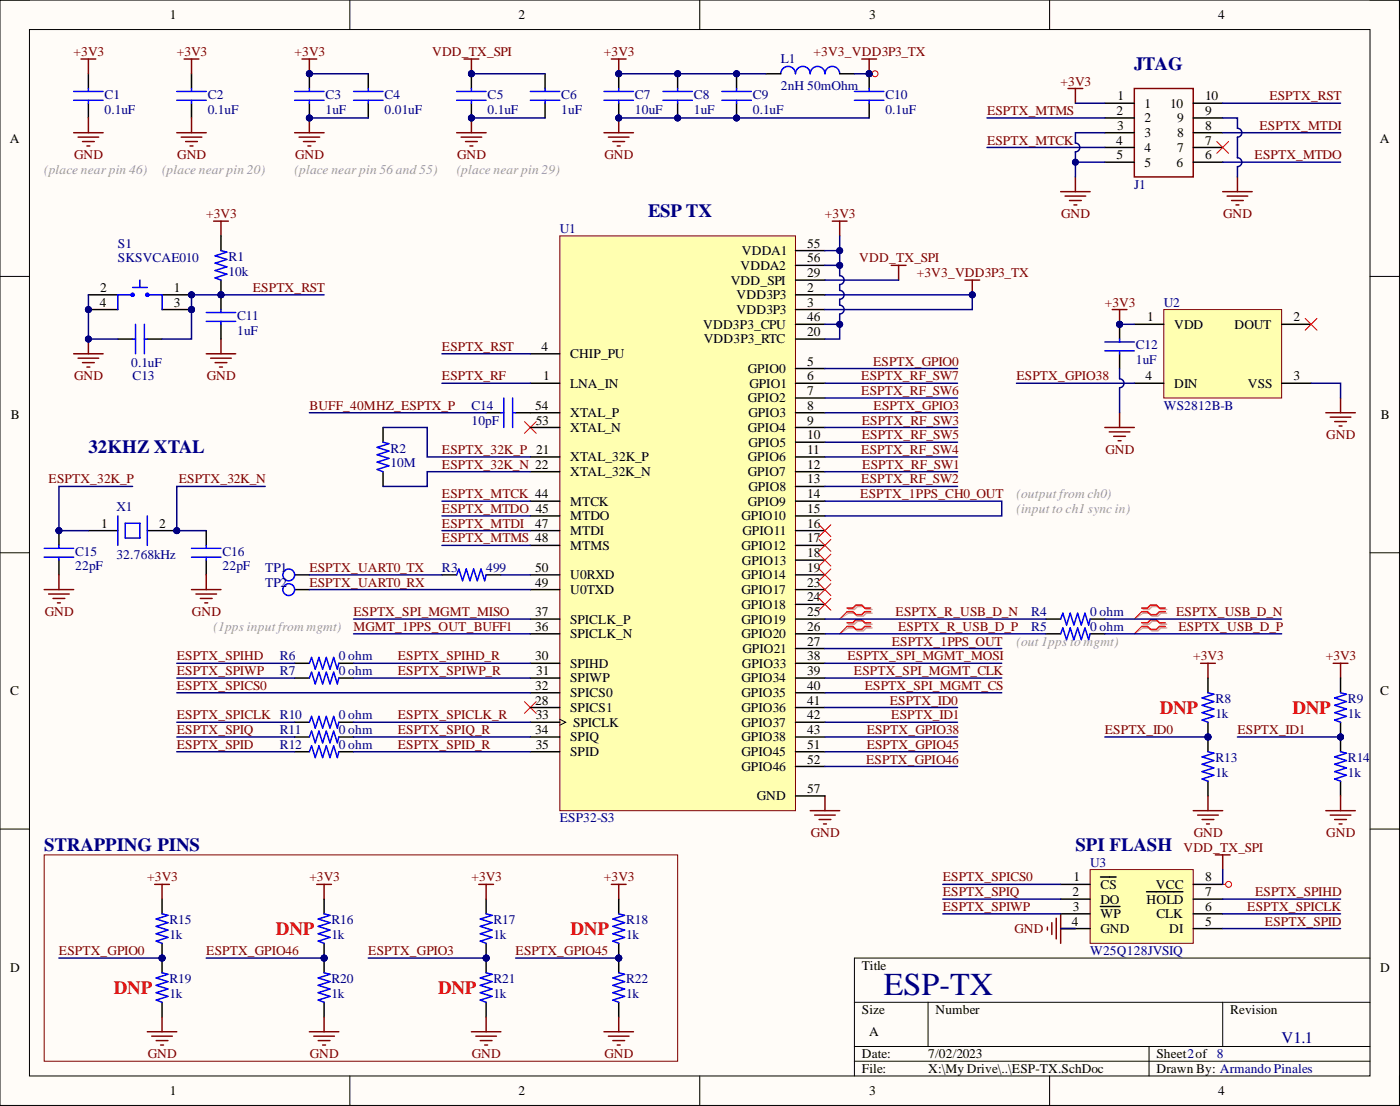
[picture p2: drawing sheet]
<svg xmlns="http://www.w3.org/2000/svg" width="241mm" height="190mm" viewBox="0 0 241 190" stroke-linecap="round" stroke-linejoin="round" font-family="sans-serif">
<defs><g id="words">
<text font-size="5.5" fill="#000080" x="152.3" y="171.5">ESP-TX</text>
<g font-size="3.2" fill="#000080">
<text x="195.5" y="12">JTAG</text>
<text x="111.7" y="37.4">ESP TX</text>
<text x="15.2" y="78">32KHZ XTAL</text>
<text x="7.6" y="146.6">STRAPPING PINS</text>
<text x="185.4" y="146.6">SPI FLASH</text>
</g>
<g font-size="3.2" fill="#f00">
<text x="199.9" y="123">DNP</text>
<text x="222.8" y="123">DNP</text>
<text x="47.6" y="161">DNP</text>
<text x="98.3" y="161">DNP</text>
<text x="19.6" y="171.2">DNP</text>
<text x="75.5" y="171.2">DNP</text>
</g>
<text font-size="2.8" fill="#000080" x="220.9" y="179.7">V1.1</text>
<g font-size="2.3">
<text x="29.3" y="3.3">1</text>
<text x="89.4" y="3.3">2</text>
<text x="149.8" y="3.3">3</text>
<text x="210" y="3.3">4</text>
<text x="192.6" y="17.3">1</text>
<text x="207.7" y="17.3">10</text>
<text x="192.5" y="19.8">2</text>
<text x="192.5" y="22.4">3</text>
<text x="197.3" y="18.5">1</text>
<text x="197.3" y="21.1">2</text>
<text x="197.3" y="23.6">3</text>
<text x="201.7" y="18.5">10</text>
<text x="202.9" y="21.1">9</text>
<text x="202.9" y="23.6">8</text>
<text x="207.7" y="19.8">9</text>
<text x="207.7" y="22.4">8</text>
<text x="1.7" y="24.6">A</text>
<text x="192.4" y="24.9">4</text>
<text x="192.5" y="27.4">5</text>
<text x="197.3" y="26.2">4</text>
<text x="197.3" y="28.7">5</text>
<text x="202.8" y="28.7">6</text>
<text x="202.9" y="26.2">7</text>
<text x="207.7" y="24.9">7</text>
<text x="207.7" y="27.4">6</text>
<text x="237.8" y="24.6">A</text>
<text x="127.6" y="46.5">VDDA2</text>
<text x="127.9" y="43.9">VDDA1</text>
<text x="139.1" y="42.7">55</text>
<text x="139.1" y="45.2">56</text>
<text x="139.1" y="47.7">29</text>
<text x="17.2" y="52.8">4</text>
<text x="17.3" y="50.3">2</text>
<text x="30" y="50.3">1</text>
<text x="30" y="52.8">3</text>
<text x="125.9" y="49">VDD_SPI</text>
<text x="127" y="51.5">VDD3P3</text>
<text x="139.1" y="50.3">2</text>
<text x="139.1" y="52.8">3</text>
<text x="121.2" y="56.6">VDD3P3_CPU</text>
<text x="121.3" y="59.2">VDD3P3_RTC</text>
<text x="127" y="54.1">VDD3P3</text>
<text x="139.1" y="55.4">46</text>
<text x="139.1" y="57.9">20</text>
<text x="197.7" y="55.4">1</text>
<text x="202.4" y="56.6">VDD</text>
<text x="212.8" y="56.6">DOUT</text>
<text x="222.9" y="55.4">2</text>
<text x="93.4" y="60.4">4</text>
<text x="93.6" y="65.5">1</text>
<text x="98.3" y="61.7">CHIP_PU</text>
<text x="128.9" y="64.2">GPIO0</text>
<text x="139.1" y="63">5</text>
<text x="139.1" y="65.5">6</text>
<text x="197.5" y="65.5">4</text>
<text x="222.9" y="65.5">3</text>
<text x="92.3" y="70.6">54</text>
<text x="98.3" y="66.8">LNA_IN</text>
<text x="98.3" y="71.9">XTAL_P</text>
<text x="128.9" y="69.3">GPIO2</text>
<text x="129" y="71.9">GPIO3</text>
<text x="129.2" y="66.8">GPIO1</text>
<text x="139.1" y="68">7</text>
<text x="139.1" y="70.6">8</text>
<text x="202.4" y="66.8">DIN</text>
<text x="215.1" y="66.8">VSS</text>
<text x="1.9" y="72.2">B</text>
<text x="92.3" y="73.1">53</text>
<text x="98.3" y="74.4">XTAL_N</text>
<text x="128.9" y="74.4">GPIO4</text>
<text x="129" y="76.9">GPIO5</text>
<text x="139.1" y="73.1">9</text>
<text x="139.1" y="75.7">10</text>
<text x="238" y="72.2">B</text>
<text x="98.3" y="79.5">XTAL_32K_P</text>
<text x="98.3" y="82">XTAL_32K_N</text>
<text x="128.9" y="79.5">GPIO6</text>
<text x="128.9" y="82">GPIO7</text>
<text x="139.1" y="78.2">11</text>
<text x="139.1" y="80.7">12</text>
<text x="139.1" y="83.3">13</text>
<text x="98.3" y="87.1">MTCK</text>
<text x="98.3" y="89.6">MTDO</text>
<text x="127.8" y="89.6">GPIO10</text>
<text x="128.9" y="87.1">GPIO9</text>
<text x="129" y="84.5">GPIO8</text>
<text x="139.1" y="85.8">14</text>
<text x="139.1" y="88.4">15</text>
<text x="17.4" y="90.9">1</text>
<text x="27.4" y="90.9">2</text>
<text x="92.3" y="90.9">47</text>
<text x="98.3" y="92.2">MTDI</text>
<text x="98.3" y="94.7">MTMS</text>
<text x="127.8" y="94.7">GPIO12</text>
<text x="128" y="92.2">GPIO11</text>
<text x="139.1" y="90.9">16</text>
<text x="139.1" y="93.4">17</text>
<text x="139.1" y="96">18</text>
<text x="92.3" y="98.5">50</text>
<text x="92.3" y="101">49</text>
<text x="98.3" y="99.8">U0RXD</text>
<text x="127.8" y="99.8">GPIO14</text>
<text x="127.9" y="97.2">GPIO13</text>
<text x="139.1" y="98.5">19</text>
<text x="139.1" y="101">23</text>
<text x="92.3" y="106.1">37</text>
<text x="98.3" y="102.3">U0TXD</text>
<text x="98.3" y="107.4">SPICLK_P</text>
<text x="127.8" y="102.3">GPIO17</text>
<text x="127.8" y="104.9">GPIO18</text>
<text x="127.8" y="107.4">GPIO19</text>
<text x="139.1" y="103.6">24</text>
<text x="139.1" y="106.1">25</text>
<text x="92.3" y="108.7">36</text>
<text x="92.3" y="113.7">30</text>
<text x="98.3" y="109.9">SPICLK_N</text>
<text x="127.8" y="109.9">GPIO20</text>
<text x="128" y="112.5">GPIO21</text>
<text x="139.1" y="108.7">26</text>
<text x="139.1" y="111.2">27</text>
<text x="139.1" y="113.7">38</text>
<text x="1.8" y="119.7">C</text>
<text x="92.3" y="118.8">32</text>
<text x="92.4" y="116.3">31</text>
<text x="98.3" y="115">SPIHD</text>
<text x="98.3" y="117.5">SPIWP</text>
<text x="127.8" y="117.5">GPIO34</text>
<text x="127.9" y="115">GPIO33</text>
<text x="139.1" y="116.3">39</text>
<text x="139.1" y="118.8">40</text>
<text x="237.9" y="119.7">C</text>
<text x="92.3" y="121.4">28</text>
<text x="92.3" y="123.9">33</text>
<text x="98.3" y="120.1">SPICS0</text>
<text x="98.3" y="122.6">SPICS1</text>
<text x="98.8" y="125.2">SPICLK</text>
<text x="127.8" y="120.1">GPIO35</text>
<text x="127.8" y="122.6">GPIO36</text>
<text x="127.8" y="125.2">GPIO37</text>
<text x="139.1" y="121.4">41</text>
<text x="139.1" y="123.9">42</text>
<text x="92.3" y="126.4">34</text>
<text x="92.3" y="129">35</text>
<text x="98.3" y="127.7">SPIQ</text>
<text x="98.3" y="130.2">SPID</text>
<text x="127.8" y="127.7">GPIO38</text>
<text x="127.8" y="130.2">GPIO45</text>
<text x="139.1" y="126.4">43</text>
<text x="139.1" y="129">51</text>
<text x="139.1" y="131.5">52</text>
<text x="127.8" y="132.8">GPIO46</text>
<text x="130.4" y="137.9">GND</text>
<text x="139.1" y="136.6">57</text>
<text x="184.8" y="154.4">2</text>
<text x="185" y="151.8">1</text>
<text x="189.7" y="153.1">CS</text>
<text x="189.7" y="155.6">DO</text>
<text x="197.6" y="155.6">HOLD</text>
<text x="199.2" y="153.1">VCC</text>
<text x="207.7" y="151.8">8</text>
<text x="207.7" y="154.4">7</text>
<text x="184.8" y="159.4">4</text>
<text x="184.9" y="156.9">3</text>
<text x="189.7" y="158.2">WP</text>
<text x="189.7" y="160.7">GND</text>
<text x="199.3" y="158.2">CLK</text>
<text x="201.5" y="160.7">DI</text>
<text x="207.7" y="156.9">6</text>
<text x="207.7" y="159.4">5</text>
<text x="1.8" y="167.4">D</text>
<text x="148.5" y="167.1">Title</text>
<text x="237.9" y="167.4">D</text>
<text x="148.5" y="174.7">Size</text>
<text x="149.8" y="178.5">A</text>
<text x="161.2" y="174.7">Number</text>
<text x="212" y="174.7">Revision</text>
<text x="148.5" y="182.3">Date:</text>
<text x="148.5" y="184.8">File:</text>
<text x="160" y="182.3">7/02/2023</text>
<text x="160" y="184.8">X:\My Drive\..\ESP-TX.SchDoc</text>
<text x="199.3" y="182.3">Sheet2of 8</text>
<text x="199.3" y="184.8">Drawn By: Armando Pinales</text>
<text x="29.3" y="188.6">1</text>
<text x="89.4" y="188.6">2</text>
<text x="149.8" y="188.6">3</text>
<text x="210" y="188.6">4</text>
</g>
<g font-size="2.3" fill="#800000">
<text x="12.7" y="9.7">+3V3</text>
<text x="30.5" y="9.7">+3V3</text>
<text x="50.8" y="9.7">+3V3</text>
<text x="74.5" y="9.7">VDD_TX_SPI</text>
<text x="104.1" y="9.7">+3V3</text>
<text x="140.2" y="9.7">+3V3_VDD3P3_TX</text>
<text x="182.8" y="14.7">+3V3</text>
<text x="218.8" y="17.3">ESPTX_RST</text>
<text x="170.1" y="19.8">ESPTX_MTMS</text>
<text x="217.1" y="22.4">ESPTX_MTDI</text>
<text x="12.8" y="27.4">GND</text>
<text x="30.6" y="27.4">GND</text>
<text x="50.9" y="27.4">GND</text>
<text x="78.8" y="27.4">GND</text>
<text x="104.2" y="27.4">GND</text>
<text x="170.1" y="24.9">ESPTX_MTCK</text>
<text x="216.2" y="27.4">ESPTX_MTDO</text>
<text x="35.5" y="37.6">+3V3</text>
<text x="142.2" y="37.6">+3V3</text>
<text x="182.9" y="37.6">GND</text>
<text x="210.8" y="37.6">GND</text>
<text x="148.1" y="45.2">VDD_TX_SPI</text>
<text x="158" y="47.7">+3V3_VDD3P3_TX</text>
<text x="43.6" y="50.3">ESPTX_RST</text>
<text x="190.4" y="52.8">+3V3</text>
<text x="12.8" y="65.5">GND</text>
<text x="35.6" y="65.5">GND</text>
<text x="76.2" y="60.4">ESPTX_RST</text>
<text x="76.2" y="65.5">ESPTX_RF</text>
<text x="148.4" y="65.5">ESPTX_RF_SW7</text>
<text x="150.5" y="63">ESPTX_GPIO0</text>
<text x="175.2" y="65.5">ESPTX_GPIO38</text>
<text x="53.3" y="70.6">BUFF_40MHZ_ESPTX_P</text>
<text x="148.4" y="68">ESPTX_RF_SW6</text>
<text x="150.6" y="70.6">ESPTX_GPIO3</text>
<text x="148.5" y="73.1">ESPTX_RF_SW3</text>
<text x="148.5" y="75.7">ESPTX_RF_SW5</text>
<text x="228.6" y="75.7">GND</text>
<text x="8.4" y="83.3">ESPTX_32K_P</text>
<text x="30.8" y="83.3">ESPTX_32K_N</text>
<text x="76.2" y="80.7">ESPTX_32K_N 22</text>
<text x="76.2" y="78.2">ESPTX_32K_P 21</text>
<text x="148.4" y="83.3">ESPTX_RF_SW2</text>
<text x="148.4" y="78.2">ESPTX_RF_SW4</text>
<text x="148.6" y="80.7">ESPTX_RF_SW1</text>
<text x="190.5" y="78.2">GND</text>
<text x="76.2" y="85.8">ESPTX_MTCK 44</text>
<text x="76.2" y="88.4">ESPTX_MTDO 45</text>
<text x="148.3" y="85.8">ESPTX_1PPS_CH0_OUT</text>
<text x="76.2" y="93.4">ESPTX_MTMS 48</text>
<text x="76.2" y="90.9">ESPTX_MTDI</text>
<text x="53.3" y="98.5">ESPTX_UART0_TX</text>
<text x="53.3" y="101">ESPTX_UART0_RX</text>
<text x="7.7" y="106.1">GND</text>
<text x="33.1" y="106.1">GND</text>
<text x="60.9" y="106.1">ESPTX_SPI_MGMT_MISO</text>
<text x="154.4" y="106.1">ESPTX_R_USB_D_N</text>
<text x="202.7" y="106.1">ESPTX_USB_D_N</text>
<text x="30.5" y="113.7">ESPTX_SPIHD</text>
<text x="60.9" y="108.7">MGMT_1PPS_OUT_BUFF1</text>
<text x="68.6" y="113.7">ESPTX_SPIHD_R</text>
<text x="146.1" y="113.7">ESPTX_SPI_MGMT_MOSI</text>
<text x="153.7" y="111.2">ESPTX_1PPS_OUT</text>
<text x="154.8" y="108.7">ESPTX_R_USB_D_P</text>
<text x="203.1" y="108.7">ESPTX_USB_D_P</text>
<text x="205.7" y="113.7">+3V3</text>
<text x="228.5" y="113.7">+3V3</text>
<text x="30.5" y="116.3">ESPTX_SPIWP</text>
<text x="30.5" y="118.8">ESPTX_SPICS0</text>
<text x="68.6" y="116.3">ESPTX_SPIWP_R</text>
<text x="147.2" y="116.3">ESPTX_SPI_MGMT_CLK</text>
<text x="149" y="118.8">ESPTX_SPI_MGMT_CS</text>
<text x="30.5" y="123.9">ESPTX_SPICLK R10</text>
<text x="68.6" y="123.9">ESPTX_SPICLK_R</text>
<text x="153.4" y="121.4">ESPTX_ID0</text>
<text x="153.6" y="123.9">ESPTX_ID1</text>
<text x="30.5" y="126.4">ESPTX_SPIQ</text>
<text x="30.5" y="129">ESPTX_SPID</text>
<text x="68.6" y="126.4">ESPTX_SPIQ_R</text>
<text x="68.6" y="129">ESPTX_SPID_R</text>
<text x="149.3" y="131.5">ESPTX_GPIO46</text>
<text x="149.4" y="129">ESPTX_GPIO45</text>
<text x="149.4" y="126.4">ESPTX_GPIO38</text>
<text x="190.4" y="126.4">ESPTX_ID0</text>
<text x="213.3" y="126.4">ESPTX_ID1</text>
<text x="139.7" y="144.2">GND</text>
<text x="204" y="146.7">VDD_TX_SPI</text>
<text x="205.7" y="144.2">GND</text>
<text x="228.6" y="144.2">GND</text>
<text x="25.4" y="151.8">+3V3</text>
<text x="53.3" y="151.8">+3V3</text>
<text x="81.2" y="151.8">+3V3</text>
<text x="104.1" y="151.8">+3V3</text>
<text x="162.5" y="151.8">ESPTX_SPICS0</text>
<text x="162.5" y="154.4">ESPTX_SPIQ</text>
<text x="216.3" y="154.4">ESPTX_SPIHD</text>
<text x="162.5" y="156.9">ESPTX_SPIWP</text>
<text x="174.9" y="160.7">GND</text>
<text x="215" y="156.9">ESPTX_SPICLK</text>
<text x="218" y="159.4">ESPTX_SPID</text>
<text x="10.2" y="164.5">ESPTX_GPIO0</text>
<text x="35.5" y="164.5">ESPTX_GPIO46</text>
<text x="63.5" y="164.5">ESPTX_GPIO3</text>
<text x="88.9" y="164.5">ESPTX_GPIO45</text>
<text x="25.5" y="182.3">GND</text>
<text x="53.4" y="182.3">GND</text>
<text x="81.3" y="182.3">GND</text>
<text x="104.2" y="182.3">GND</text>
</g>
<g font-size="2.3" fill="#000080">
<text x="134.6" y="10.9">L1</text>
<text x="18" y="17">C1</text>
<text x="35.8" y="17">C2</text>
<text x="56.1" y="17">C3</text>
<text x="66.3" y="17">C4</text>
<text x="84" y="17">C5</text>
<text x="96.7" y="17">C6</text>
<text x="109.4" y="17">C7</text>
<text x="119.6" y="17">C8</text>
<text x="129.7" y="17">C9</text>
<text x="134.6" y="15.5">2nH 50mOhm</text>
<text x="152.6" y="17">C10</text>
<text x="18" y="19.6">0.1uF</text>
<text x="35.8" y="19.6">0.1uF</text>
<text x="56.1" y="19.6">1uF</text>
<text x="66.3" y="19.6">0.01uF</text>
<text x="84" y="19.6">0.1uF</text>
<text x="96.7" y="19.6">1uF</text>
<text x="109.4" y="19.6">10uF</text>
<text x="119.6" y="19.6">1uF</text>
<text x="129.7" y="19.6">0.1uF</text>
<text x="152.6" y="19.6">0.1uF</text>
<text x="195.5" y="32.5">J1</text>
<text x="96.5" y="40.1">U1</text>
<text x="20.3" y="42.7">S1</text>
<text x="20.3" y="45.2">SKSVCAE010</text>
<text x="39.4" y="44.9">R1</text>
<text x="39.4" y="47.5">10k</text>
<text x="200.6" y="52.8">U2</text>
<text x="40.9" y="55.1">C11</text>
<text x="40.9" y="57.6">1uF</text>
<text x="22.6" y="63.2">0.1uF</text>
<text x="22.9" y="65.5">C13</text>
<text x="195.8" y="60.2">C12</text>
<text x="195.8" y="62.7">1uF</text>
<text x="81.2" y="70.6">C14</text>
<text x="200.6" y="70.6">WS2812B-B</text>
<text x="67.3" y="77.9">R2</text>
<text x="81.2" y="73.1">10pF</text>
<text x="67.3" y="80.5">10M</text>
<text x="20.1" y="88.1">X1</text>
<text x="12.9" y="95.7">C15</text>
<text x="38.3" y="95.7">C16</text>
<text x="12.9" y="98.3">22pF</text>
<text x="20.1" y="96.2">32.768kHz</text>
<text x="38.3" y="98.3">22pF</text>
<text x="45.7" y="98.5">TP1</text>
<text x="45.7" y="101">TP2</text>
<text x="76.2" y="98.5">R3</text>
<text x="83.8" y="98.5">499</text>
<text x="177.7" y="106.1">R4</text>
<text x="187.9" y="106.1">0 ohm</text>
<text x="48.2" y="113.7">R6</text>
<text x="58.4" y="113.7">0 ohm</text>
<text x="177.7" y="108.7">R5</text>
<text x="187.9" y="108.7">0 ohm</text>
<text x="48.2" y="116.3">R7</text>
<text x="58.4" y="116.3">0 ohm</text>
<text x="58.4" y="123.9">0 ohm</text>
<text x="209.5" y="121.1">R8</text>
<text x="209.5" y="123.6">1k</text>
<text x="232.3" y="121.1">R9</text>
<text x="232.3" y="123.6">1k</text>
<text x="48.2" y="126.4">R11</text>
<text x="48.2" y="129">R12</text>
<text x="58.4" y="126.4">0 ohm</text>
<text x="58.4" y="129">0 ohm</text>
<text x="209.5" y="131.3">R13</text>
<text x="232.3" y="131.3">R14</text>
<text x="209.5" y="133.8">1k</text>
<text x="232.3" y="133.8">1k</text>
<text x="96.5" y="141.7">ESP32-S3</text>
<text x="187.9" y="149.3">U3</text>
<text x="29.2" y="159.2">R15</text>
<text x="29.2" y="161.7">1k</text>
<text x="57.1" y="159.2">R16</text>
<text x="57.1" y="161.7">1k</text>
<text x="85.1" y="159.2">R17</text>
<text x="85.1" y="161.7">1k</text>
<text x="107.9" y="159.2">R18</text>
<text x="107.9" y="161.7">1k</text>
<text x="187.9" y="164.5">W25Q128JVSIQ</text>
<text x="29.2" y="169.3">R19</text>
<text x="29.2" y="171.9">1k</text>
<text x="57.1" y="169.3">R20</text>
<text x="57.1" y="171.9">1k</text>
<text x="85.1" y="169.3">R21</text>
<text x="85.1" y="171.9">1k</text>
<text x="107.9" y="169.3">R22</text>
<text x="107.9" y="171.9">1k</text>
</g>
<g font-size="2.3" fill="#999">
<text x="7.6" y="30">(place near pin 46)</text>
<text x="27.9" y="30">(place near pin 20)</text>
<text x="50.8" y="30">(place near pin 56 and 55)</text>
<text x="78.7" y="30">(place near pin 29)</text>
<text x="175.2" y="88.4">(input to ch1 sync in)</text>
<text x="175.2" y="85.8">(output from ch0)</text>
<text x="36.8" y="108.7">(1pps input from mgmt)</text>
<text x="175.2" y="111.2">(out 1pps to mgmt)</text>
</g>
</g></defs>
<path d="M0 0h241.2v190.4h-241.2z" fill-rule="evenodd" fill="#fffcf8"/>
<path d="M0 0h241.2v190.4h-241.2z" fill="none" stroke="#000" stroke-width=".17"/>
<path d="M5.1 5.1h231v180.2h-231z" fill-rule="evenodd" fill="#fffcf8"/>
<g fill="none" stroke="#000" stroke-width=".17">
<path d="M0 0h5.1M5.1 5.1h231v180.2h-231zM60.3 0v5.1M120.6 0v5.1M180.9 0v5.1M236.1 0h5.1v5.1M0 47.6h5.1M236.1 47.6h5.1M0 95.2h5.1M236.1 95.2h5.1M0 142.8h5.1M236.1 142.8h5.1"/>
<path d="M147.3 172.6h88.8M160 172.6v7.7M210.7 172.6v7.7M236.1 165h-88.8v20.3M60.3 185.3v5.1M120.6 185.3v5.1M147.3 180.3h88.8M147.3 182.8h88.8M180.9 185.3v5.1M198 180.3v5M241.2 185.3v5.1"/>
</g>
<path d="M139.6 139.6h5.1M142.2 137.1v2.5M140.4 140.4h3.6M141.2 141.2h2M141.9 141.9h.5" fill="none" stroke="#800000" stroke-width=".25"/>
<circle cx="30.5" cy="91.4" r=".51" fill="#000080"/>
<circle cx="30.5" cy="91.4" r=".51" fill="none" stroke="#000080" stroke-width=".17"/>
<path d="M15.2 91.4h5.1M25.4 91.4h5.1" fill="none" stroke="#000" stroke-width=".25"/>
<circle cx="30.5" cy="91.4" r=".51" fill="#000080"/>
<circle cx="30.5" cy="91.4" r=".51" fill="none" stroke="#000080" stroke-width=".17"/>
<path d="M20.3 88.9v5M21.6 90.1h2.5v2.6h-2.5zM25.4 88.9v5" fill="none" stroke="#00f" stroke-width=".25"/>
<path d="M184.1 15.2h2.5M185.4 15.2v2.6M195.5 15.2h10.2v15.3h-10.2z" fill="none" stroke="#800000" stroke-width=".25"/>
<path d="M190.4 17.8h5.1M205.7 17.8h5M190.4 20.3h5.1M190.4 22.9h5.1M190.4 25.4h5.1M190.4 27.9h5.1M205.7 20.3h5M205.7 22.9h5M205.7 25.4h5M205.7 27.9h5" fill="none" stroke="#000" stroke-width=".25"/>
<path d="M187.9 149.8h17.8v12.7h-17.8z" fill-rule="evenodd" fill="#ffffb0"/>
<path d="M7.6 147.2h109.2v35.6h-109.2zM187.9 149.8h17.8v12.7h-17.8z" fill="none" stroke="#800000" stroke-width=".17"/>
<path d="M182.8 152.3h5.1M182.8 157.4h5.1M182.8 159.9h5.1M182.8 154.9h5.1M189.7 151.1h2.7M189.7 156.1h3.3M197.6 153.6h6.3M205.7 152.3h5M205.7 157.4h5M205.7 159.9h5M205.7 154.9h5" fill="none" stroke="#000" stroke-width=".25"/>
<path d="M90.4 120.8l2 2.1M92.4 120.8l-2 2.1" fill="none" stroke="#f00" stroke-width=".17"/>
<path d="M180.5 159.7v.5M181.3 158.9v2.1M182.1 158.2v3.5M182.8 157.4v5.1M182.8 159.9h2.6M209.5 147.2h2.5M210.7 147.2v2.6" fill="none" stroke="#800000" stroke-width=".25"/>
<circle cx="10.2" cy="91.4" r=".51" fill="#000080"/>
<circle cx="10.2" cy="91.4" r=".51" fill="none" stroke="#000080" stroke-width=".17"/>
<path d="M10.2 91.4v2.5M10.2 96.5v2.5" fill="none" stroke="#000" stroke-width=".25"/>
<circle cx="10.2" cy="91.4" r=".51" fill="#000080"/>
<circle cx="10.2" cy="91.4" r=".51" fill="none" stroke="#000080" stroke-width=".17"/>
<path d="M7.6 96h5.1M7.6 94.4h5.1M10.2 93.9v.5M10.2 96v.5M33 96h5.1M33 94.4h5.1M35.5 93.9v.5M35.5 96v.5" fill="none" stroke="#00f" stroke-width=".25"/>
<path d="M35.5 91.4v2.5M35.5 96.5v2.5" fill="none" stroke="#000" stroke-width=".25"/>
<path d="M10.2 99v2.6M35.5 99v2.6M7.6 101.6h5.1M8.4 102.3h3.5M9.1 103.1h2.1M9.9 103.8h.5M33 101.6h5.1M33.8 102.3h3.5M34.5 103.1h2.1M35.3 103.8h.5" fill="none" stroke="#800000" stroke-width=".25"/>
<circle cx="83.8" cy="165" r=".51" fill="#000080"/>
<circle cx="83.8" cy="165" r=".51" fill="none" stroke="#000080" stroke-width=".17"/>
<path d="M83.8 165v2.6" fill="none" stroke="#000" stroke-width=".25"/>
<circle cx="83.8" cy="165" r=".51" fill="#000080"/>
<circle cx="83.8" cy="165" r=".51" fill="none" stroke="#000080" stroke-width=".17"/>
<path d="M83.8 172.6v2.6" fill="none" stroke="#000" stroke-width=".25"/>
<path d="M83.8 167.6l1 .2-2 .6 2 .7-2 .6 2 .7-2 .6 2 .6-2 .7 1 .3" fill="none" stroke="#00f" stroke-width=".25"/>
<path d="M81.2 177.7h5.1M82 178.5h3.6M82.8 179.2h2M83.5 180h.5M83.8 175.2v2.5" fill="none" stroke="#800000" stroke-width=".25"/>
<circle cx="27.9" cy="165" r=".51" fill="#000080"/>
<circle cx="27.9" cy="165" r=".51" fill="none" stroke="#000080" stroke-width=".17"/>
<path d="M27.9 165v2.6" fill="none" stroke="#000" stroke-width=".25"/>
<circle cx="27.9" cy="165" r=".51" fill="#000080"/>
<circle cx="27.9" cy="165" r=".51" fill="none" stroke="#000080" stroke-width=".17"/>
<path d="M27.9 172.6v2.6" fill="none" stroke="#000" stroke-width=".25"/>
<path d="M27.9 167.6l1 .2-2 .6 2 .7-2 .6 2 .7-2 .6 2 .6-2 .7 1 .3" fill="none" stroke="#00f" stroke-width=".25"/>
<path d="M25.4 177.7h5.1M26.2 178.5h3.5M26.9 179.2h2M27.7 180h.5M27.9 175.2v2.5" fill="none" stroke="#800000" stroke-width=".25"/>
<circle cx="27.9" cy="165" r=".51" fill="#000080"/>
<circle cx="27.9" cy="165" r=".51" fill="none" stroke="#000080" stroke-width=".17"/>
<path d="M27.9 154.9v2.5M27.9 162.5v2.5" fill="none" stroke="#000" stroke-width=".25"/>
<circle cx="27.9" cy="165" r=".51" fill="#000080"/>
<circle cx="27.9" cy="165" r=".51" fill="none" stroke="#000080" stroke-width=".17"/>
<path d="M27.9 157.4l1 .3-2 .6 2 .6-2 .7 2 .6-2 .6 2 .7-2 .6 1 .4" fill="none" stroke="#00f" stroke-width=".25"/>
<path d="M26.7 152.3h2.5M27.9 152.3v2.6M105.4 152.3h2.5M106.6 152.3v2.6" fill="none" stroke="#800000" stroke-width=".25"/>
<circle cx="106.6" cy="165" r=".51" fill="#000080"/>
<circle cx="106.6" cy="165" r=".51" fill="none" stroke="#000080" stroke-width=".17"/>
<path d="M106.6 165v2.6" fill="none" stroke="#000" stroke-width=".25"/>
<circle cx="106.6" cy="165" r=".51" fill="#000080"/>
<circle cx="106.6" cy="165" r=".51" fill="none" stroke="#000080" stroke-width=".17"/>
<path d="M106.6 172.6v2.6" fill="none" stroke="#000" stroke-width=".25"/>
<path d="M106.6 167.6l1.1 .2-2.1 .6 2.1 .7-2.1 .6 2.1 .7-2.1 .6 2.1 .6-2.1 .7 1 .3" fill="none" stroke="#00f" stroke-width=".25"/>
<path d="M104.1 177.7h5.1M104.9 178.5h3.5M105.6 179.2h2.1M106.4 180h.5M106.6 175.2v2.5" fill="none" stroke="#800000" stroke-width=".25"/>
<circle cx="106.6" cy="165" r=".51" fill="#000080"/>
<circle cx="106.6" cy="165" r=".51" fill="none" stroke="#000080" stroke-width=".17"/>
<path d="M106.6 154.9v2.5M106.6 162.5v2.5" fill="none" stroke="#000" stroke-width=".25"/>
<circle cx="106.6" cy="165" r=".51" fill="#000080"/>
<circle cx="106.6" cy="165" r=".51" fill="none" stroke="#000080" stroke-width=".17"/>
<path d="M106.6 157.4l1.1 .3-2.1 .6 2.1 .6-2.1 .7 2.1 .6-2.1 .6 2.1 .7-2.1 .6 1 .4" fill="none" stroke="#00f" stroke-width=".25"/>
<path d="M54.6 152.3h2.5M55.9 152.3v2.6" fill="none" stroke="#800000" stroke-width=".25"/>
<circle cx="55.9" cy="165" r=".51" fill="#000080"/>
<circle cx="55.9" cy="165" r=".51" fill="none" stroke="#000080" stroke-width=".17"/>
<path d="M55.9 165v2.6" fill="none" stroke="#000" stroke-width=".25"/>
<circle cx="55.9" cy="165" r=".51" fill="#000080"/>
<circle cx="55.9" cy="165" r=".51" fill="none" stroke="#000080" stroke-width=".17"/>
<path d="M55.9 172.6v2.6" fill="none" stroke="#000" stroke-width=".25"/>
<path d="M55.9 167.6l1 .2-2.1 .6 2.1 .7-2.1 .6 2.1 .7-2.1 .6 2.1 .6-2.1 .7 1.1 .3" fill="none" stroke="#00f" stroke-width=".25"/>
<circle cx="55.9" cy="165" r=".51" fill="#000080"/>
<circle cx="55.9" cy="165" r=".51" fill="none" stroke="#000080" stroke-width=".17"/>
<path d="M55.9 154.9v2.5M55.9 162.5v2.5" fill="none" stroke="#000" stroke-width=".25"/>
<circle cx="55.9" cy="165" r=".51" fill="#000080"/>
<circle cx="55.9" cy="165" r=".51" fill="none" stroke="#000080" stroke-width=".17"/>
<path d="M86.3 71.1h.5M86.8 68.6v5M88.4 71.1h.5M88.4 68.6v5M55.9 157.4l1 .3-2.1 .6 2.1 .6-2.1 .7 2.1 .6-2.1 .6 2.1 .7-2.1 .6 1.1 .4" fill="none" stroke="#00f" stroke-width=".25"/>
<path d="M191.7 53.3h2.5M193 53.3v2.6M228.5 71.1h5.1M229.3 71.9h3.5M230 72.6h2.1M230.8 73.4h.5M231.1 68.6v2.5M53.3 177.7h5.1M54.1 178.5h3.5M54.8 179.2h2.1M55.6 180h.5M55.9 175.2v2.5" fill="none" stroke="#800000" stroke-width=".25"/>
<path d="M83.8 71.1h2.5M88.9 71.1h2.5" fill="none" stroke="#000" stroke-width=".25"/>
<path d="M90.4 72.6l2 2M92.4 72.6l-2 2" fill="none" stroke="#f00" stroke-width=".17"/>
<circle cx="193" cy="55.9" r=".51" fill="#000080"/>
<circle cx="193" cy="55.9" r=".51" fill="none" stroke="#000080" stroke-width=".17"/>
<circle cx="106.6" cy="20.3" r=".51" fill="#000080"/>
<circle cx="106.6" cy="20.3" r=".51" fill="none" stroke="#000080" stroke-width=".17"/>
<circle cx="106.6" cy="12.7" r=".51" fill="#000080"/>
<circle cx="106.6" cy="12.7" r=".51" fill="none" stroke="#000080" stroke-width=".17"/>
<path d="M106.6 17.8v2.5" fill="none" stroke="#000" stroke-width=".25"/>
<circle cx="106.6" cy="20.3" r=".51" fill="#000080"/>
<circle cx="106.6" cy="20.3" r=".51" fill="none" stroke="#000080" stroke-width=".17"/>
<path d="M106.6 12.7v2.5" fill="none" stroke="#000" stroke-width=".25"/>
<circle cx="106.6" cy="12.7" r=".51" fill="#000080"/>
<circle cx="106.6" cy="12.7" r=".51" fill="none" stroke="#000080" stroke-width=".17"/>
<path d="M12.7 17.3h5.1M12.7 15.8h5.1M15.2 15.2v.6M15.2 17.3v.5M30.5 17.3h5M30.5 15.8h5M33 15.2v.6M33 17.3v.5M104.1 17.3h5.1M104.1 15.8h5.1M106.6 15.2v.6M106.6 17.3v.5" fill="none" stroke="#00f" stroke-width=".25"/>
<path d="M15.2 12.7v2.5M15.2 17.8v2.5M33 12.7v2.5M33 17.8v2.5" fill="none" stroke="#000" stroke-width=".25"/>
<g fill="none" stroke="#800000" stroke-width=".25">
<path d="M14 10.2h2.5M15.2 10.2v2.5M105.4 10.2h2.5M106.6 10.2v2.5M12.7 22.9h5.1M13.5 23.6h3.5M14.2 24.4h2M15 25.1h.5M15.2 20.3v2.6M30.5 22.9h5M31.2 23.6h3.6M32 24.4h2"/>
<path d="M32.8 25.1h.5M33 20.3v2.6"/>
</g>
<circle cx="106.6" cy="12.7" r=".51" fill="#000080"/>
<circle cx="106.6" cy="12.7" r=".51" fill="none" stroke="#000080" stroke-width=".17"/>
<circle cx="116.8" cy="20.3" r=".51" fill="#000080"/>
<circle cx="116.8" cy="20.3" r=".51" fill="none" stroke="#000080" stroke-width=".17"/>
<circle cx="116.8" cy="12.7" r=".51" fill="#000080"/>
<circle cx="116.8" cy="12.7" r=".51" fill="none" stroke="#000080" stroke-width=".17"/>
<path d="M116.8 17.8v2.5" fill="none" stroke="#000" stroke-width=".25"/>
<circle cx="116.8" cy="20.3" r=".51" fill="#000080"/>
<circle cx="116.8" cy="20.3" r=".51" fill="none" stroke="#000080" stroke-width=".17"/>
<path d="M116.8 12.7v2.5" fill="none" stroke="#000" stroke-width=".25"/>
<circle cx="116.8" cy="12.7" r=".51" fill="#000080"/>
<circle cx="116.8" cy="12.7" r=".51" fill="none" stroke="#000080" stroke-width=".17"/>
<path d="M114.3 17.3h5M114.3 15.8h5M116.8 15.2v.6M116.8 17.3v.5" fill="none" stroke="#00f" stroke-width=".25"/>
<circle cx="127" cy="20.3" r=".51" fill="#000080"/>
<circle cx="127" cy="20.3" r=".51" fill="none" stroke="#000080" stroke-width=".17"/>
<circle cx="127" cy="12.7" r=".51" fill="#000080"/>
<circle cx="127" cy="12.7" r=".51" fill="none" stroke="#000080" stroke-width=".17"/>
<path d="M127 17.8v2.5" fill="none" stroke="#000" stroke-width=".25"/>
<circle cx="127" cy="20.3" r=".51" fill="#000080"/>
<circle cx="127" cy="20.3" r=".51" fill="none" stroke="#000080" stroke-width=".17"/>
<path d="M127 12.7v2.5" fill="none" stroke="#000" stroke-width=".25"/>
<circle cx="127" cy="12.7" r=".51" fill="#000080"/>
<circle cx="127" cy="12.7" r=".51" fill="none" stroke="#000080" stroke-width=".17"/>
<path d="M124.4 17.3h5.1M124.4 15.8h5.1M127 15.2v.6M127 17.3v.5M134.6 12.7a1.27 1.27 0 0 1 1.2-1.3 1.27 1.27 0 0 1 1.3 1.3 1.27 1.27 0 0 1 1.3-1.3 1.27 1.27 0 0 1 1.2 1.3 1.27 1.27 0 0 1 1.3-1.3 1.27 1.27 0 0 1 1.3 1.3 1.27 1.27 0 0 1 1.3-1.3 1.27 1.27 0 0 1 1.2 1.3" fill="none" stroke="#00f" stroke-width=".25"/>
<path d="M132 12.7h2.6M144.7 12.7h2.6" fill="none" stroke="#000" stroke-width=".25"/>
<path d="M104.1 22.9h5.1M104.9 23.6h3.5M105.6 24.4h2.1M106.4 25.1h.5M106.6 20.3v2.6" fill="none" stroke="#800000" stroke-width=".25"/>
<circle cx="106.6" cy="20.3" r=".51" fill="#000080"/>
<circle cx="106.6" cy="20.3" r=".51" fill="none" stroke="#000080" stroke-width=".17"/>
<path d="M148.5 10.2h2.6M149.8 10.2v2.5" fill="none" stroke="#800000" stroke-width=".25"/>
<circle cx="149.8" cy="12.7" r=".51" fill="#000080"/>
<circle cx="149.8" cy="12.7" r=".51" fill="none" stroke="#000080" stroke-width=".17"/>
<path d="M166.3 48.2h2.5M167.6 48.2v2.6" fill="none" stroke="#800000" stroke-width=".25"/>
<circle cx="167.6" cy="50.8" r=".51" fill="#000080"/>
<circle cx="167.6" cy="50.8" r=".51" fill="none" stroke="#000080" stroke-width=".17"/>
<circle cx="149.8" cy="12.7" r=".51" fill="#000080"/>
<circle cx="149.8" cy="12.7" r=".51" fill="none" stroke="#000080" stroke-width=".17"/>
<path d="M149.8 12.7v2.5M149.8 17.8v2.5" fill="none" stroke="#000" stroke-width=".25"/>
<circle cx="149.8" cy="12.7" r=".51" fill="#000080"/>
<circle cx="149.8" cy="12.7" r=".51" fill="none" stroke="#000080" stroke-width=".17"/>
<path d="M147.3 17.3h5M147.3 15.8h5M149.8 15.2v.6M149.8 17.3v.5" fill="none" stroke="#00f" stroke-width=".25"/>
<path d="M31.7 10.2h2.6M33 10.2v2.5" fill="none" stroke="#800000" stroke-width=".25"/>
<circle cx="53.3" cy="20.3" r=".51" fill="#000080"/>
<circle cx="53.3" cy="20.3" r=".51" fill="none" stroke="#000080" stroke-width=".17"/>
<circle cx="53.3" cy="12.7" r=".51" fill="#000080"/>
<circle cx="53.3" cy="12.7" r=".51" fill="none" stroke="#000080" stroke-width=".17"/>
<path d="M53.3 17.8v2.5" fill="none" stroke="#000" stroke-width=".25"/>
<circle cx="53.3" cy="20.3" r=".51" fill="#000080"/>
<circle cx="53.3" cy="20.3" r=".51" fill="none" stroke="#000080" stroke-width=".17"/>
<path d="M53.3 12.7v2.5" fill="none" stroke="#000" stroke-width=".25"/>
<circle cx="53.3" cy="12.7" r=".51" fill="#000080"/>
<circle cx="53.3" cy="12.7" r=".51" fill="none" stroke="#000080" stroke-width=".17"/>
<path d="M50.8 17.3h5.1M50.8 15.8h5.1M53.3 15.2v.6M53.3 17.3v.5" fill="none" stroke="#00f" stroke-width=".25"/>
<path d="M50.8 22.9h5.1M51.5 23.6h3.6M52.3 24.4h2M53.1 25.1h.5M53.3 20.3v2.6" fill="none" stroke="#800000" stroke-width=".25"/>
<circle cx="53.3" cy="20.3" r=".51" fill="#000080"/>
<circle cx="53.3" cy="20.3" r=".51" fill="none" stroke="#000080" stroke-width=".17"/>
<path d="M52.1 10.2h2.5M53.3 10.2v2.5" fill="none" stroke="#800000" stroke-width=".25"/>
<circle cx="53.3" cy="12.7" r=".51" fill="#000080"/>
<circle cx="53.3" cy="12.7" r=".51" fill="none" stroke="#000080" stroke-width=".17"/>
<path d="M76.2 99h2.5M83.8 99h2.5" fill="none" stroke="#000" stroke-width=".25"/>
<path d="M78.7 99l.4-1 .6 2 .7-2 .6 2 .6-2 .7 2 .6-2 .6 2 .3-1" fill="none" stroke="#00f" stroke-width=".25"/>
<path d="M96.5 40.6h40.6v99h-40.6z" fill-rule="evenodd" fill="#ffffb0"/>
<path d="M96.5 40.6h40.6v99h-40.6z" fill="none" stroke="#800000" stroke-width=".17"/>
<g fill="none" stroke="#000" stroke-width=".25">
<path d="M137.1 43.2h5.1M137.1 45.7h5.1M137.1 48.2h5.1M137.1 50.8h5.1M137.1 53.3h5.1M137.1 55.9h5.1M137.1 58.4h5.1M91.4 60.9h5.1M91.4 66h5.1M91.4 71.1h5.1M91.4 73.6h5.1M91.4 78.7h5.1"/>
<path d="M137.1 66h5.1M137.1 71.1h5.1M137.1 73.6h5.1M137.1 78.7h5.1M137.1 63.5h5.1M137.1 68.6h5.1M137.1 76.2h5.1M91.4 81.2h5.1M91.4 86.3h5.1M91.4 88.9h5.1M91.4 91.4h5.1M91.4 93.9h5.1"/>
<path d="M91.4 99h5.1M137.1 81.2h5.1M137.1 86.3h5.1M137.1 88.9h5.1M137.1 91.4h5.1M137.1 93.9h5.1M137.1 99h5.1M137.1 83.8h5.1M137.1 96.5h5.1M91.4 101.6h5.1M91.4 106.6h5.1M91.4 109.2h5.1"/>
<path d="M91.4 114.2h5.1M91.4 116.8h5.1M91.4 119.3h5.1M137.1 101.6h5.1M137.1 106.6h5.1M137.1 109.2h5.1M137.1 114.2h5.1M137.1 116.8h5.1M137.1 119.3h5.1M137.1 104.1h5.1M137.1 111.7h5.1M91.4 121.9h5.1"/>
<path d="M91.4 124.4h5.1M91.4 126.9h5.1M91.4 129.5h5.1M137.1 121.9h5.1M137.1 124.4h5.1M137.1 126.9h5.1M137.1 129.5h5.1M137.1 132h5.1M137.1 137.1h5.1"/>
</g>
<path d="M96.5 123.9l1 .5-1 .5" fill="none" stroke="#000" stroke-width=".17"/>
<path d="M36.8 38.1h2.6M38.1 38.1v2.5M38.1 58.4v2.5M35.5 60.9h5.1M36.3 61.7h3.6M37.1 62.5h2M37.8 63.2h.5" fill="none" stroke="#800000" stroke-width=".25"/>
<circle cx="33" cy="50.8" r=".51" fill="#000080"/>
<circle cx="33" cy="50.8" r=".51" fill="none" stroke="#000080" stroke-width=".17"/>
<circle cx="33" cy="53.3" r=".51" fill="#000080"/>
<circle cx="33" cy="53.3" r=".51" fill="none" stroke="#000080" stroke-width=".17"/>
<circle cx="15.2" cy="53.3" r=".51" fill="#000080"/>
<circle cx="15.2" cy="53.3" r=".51" fill="none" stroke="#000080" stroke-width=".17"/>
<path d="M27.9 50.8h5.1" fill="none" stroke="#000" stroke-width=".25"/>
<circle cx="33" cy="50.8" r=".51" fill="#000080"/>
<circle cx="33" cy="50.8" r=".51" fill="none" stroke="#000080" stroke-width=".17"/>
<path d="M15.2 50.8h5.1M27.9 53.3h5.1" fill="none" stroke="#000" stroke-width=".25"/>
<circle cx="33" cy="53.3" r=".51" fill="#000080"/>
<circle cx="33" cy="53.3" r=".51" fill="none" stroke="#000080" stroke-width=".17"/>
<path d="M15.2 53.3h5.1" fill="none" stroke="#000" stroke-width=".25"/>
<circle cx="15.2" cy="53.3" r=".51" fill="#000080"/>
<circle cx="15.2" cy="53.3" r=".51" fill="none" stroke="#000080" stroke-width=".17"/>
<g fill="none" stroke="#00f" stroke-width=".25">
<path d="M22.9 50.8h-2.6v2.5M22.9 49.5h2.5M24.1 48.2v1.3M25.4 50.8h2.5v2.5"/>
<circle cx="22.9" cy="50.8" r=".25"/>
<circle cx="25.4" cy="50.8" r=".25"/>
</g>
<path d="M15.2 58.4v2.5M12.7 60.9h5.1M13.5 61.7h3.5M14.2 62.5h2M15 63.2h.5" fill="none" stroke="#800000" stroke-width=".25"/>
<circle cx="15.2" cy="58.4" r=".51" fill="#000080"/>
<circle cx="15.2" cy="58.4" r=".51" fill="none" stroke="#000080" stroke-width=".17"/>
<path d="M20.3 58.4h2.6M25.4 58.4h2.5" fill="none" stroke="#000" stroke-width=".25"/>
<path d="M22.9 58.4h.5M23.4 55.9v5M24.9 58.4h.5M24.9 55.9v5" fill="none" stroke="#00f" stroke-width=".25"/>
<path d="M143.5 38.1h2.5M144.7 38.1v2.5M153.6 45.7h2.6M154.9 45.7v2.5" fill="none" stroke="#800000" stroke-width=".25"/>
<circle cx="81.2" cy="20.3" r=".51" fill="#000080"/>
<circle cx="81.2" cy="20.3" r=".51" fill="none" stroke="#000080" stroke-width=".17"/>
<circle cx="81.2" cy="12.7" r=".51" fill="#000080"/>
<circle cx="81.2" cy="12.7" r=".51" fill="none" stroke="#000080" stroke-width=".17"/>
<path d="M81.2 17.8v2.5" fill="none" stroke="#000" stroke-width=".25"/>
<circle cx="81.2" cy="20.3" r=".51" fill="#000080"/>
<circle cx="81.2" cy="20.3" r=".51" fill="none" stroke="#000080" stroke-width=".17"/>
<path d="M81.2 12.7v2.5" fill="none" stroke="#000" stroke-width=".25"/>
<circle cx="81.2" cy="12.7" r=".51" fill="#000080"/>
<circle cx="81.2" cy="12.7" r=".51" fill="none" stroke="#000080" stroke-width=".17"/>
<path d="M78.7 17.3h5.1M78.7 15.8h5.1M81.2 15.2v.6M81.2 17.3v.5" fill="none" stroke="#00f" stroke-width=".25"/>
<path d="M78.7 22.9h5.1M79.5 23.6h3.5M80.2 24.4h2.1M81 25.1h.5M81.2 20.3v2.6" fill="none" stroke="#800000" stroke-width=".25"/>
<circle cx="81.2" cy="20.3" r=".51" fill="#000080"/>
<circle cx="81.2" cy="20.3" r=".51" fill="none" stroke="#000080" stroke-width=".17"/>
<path d="M93.9 12.7v2.5M93.9 17.8v2.5" fill="none" stroke="#000" stroke-width=".25"/>
<path d="M91.4 17.3h5.1M91.4 15.8h5.1M93.9 15.2v.6M93.9 17.3v.5" fill="none" stroke="#00f" stroke-width=".25"/>
<path d="M80 10.2h2.5M81.2 10.2v2.5" fill="none" stroke="#800000" stroke-width=".25"/>
<circle cx="81.2" cy="12.7" r=".51" fill="#000080"/>
<circle cx="81.2" cy="12.7" r=".51" fill="none" stroke="#000080" stroke-width=".17"/>
<path d="M63.5 12.7v2.5M63.5 17.8v2.5" fill="none" stroke="#000" stroke-width=".25"/>
<path d="M60.9 17.3h5.1M60.9 15.8h5.1M63.5 15.2v.6M63.5 17.3v.5" fill="none" stroke="#00f" stroke-width=".25"/>
<circle cx="83.8" cy="165" r=".51" fill="#000080"/>
<circle cx="83.8" cy="165" r=".51" fill="none" stroke="#000080" stroke-width=".17"/>
<path d="M83.8 154.9v2.5M83.8 162.5v2.5" fill="none" stroke="#000" stroke-width=".25"/>
<circle cx="83.8" cy="165" r=".51" fill="#000080"/>
<circle cx="83.8" cy="165" r=".51" fill="none" stroke="#000080" stroke-width=".17"/>
<path d="M83.8 157.4l1 .3-2 .6 2 .6-2 .7 2 .6-2 .6 2 .7-2 .6 1 .4" fill="none" stroke="#00f" stroke-width=".25"/>
<path d="M229.8 114.2h2.5M231.1 114.2v2.6M82.5 152.3h2.6M83.8 152.3v2.6" fill="none" stroke="#800000" stroke-width=".25"/>
<path d="M197 105h1l.6-.5h1l.5 .5h1M197 105.6h1l.6 .5h1l.5-.5h1M197 107.5h1l.6-.5h1l.5 .5h1M197 108.2h1l.6 .5h1l.5-.5h1" fill="none" stroke="#d0a19e" stroke-width=".25"/>
<path d="M197 105.6l-1.5 1M197 108.2l-1.5 1" fill="none" stroke="#d0a19e" stroke-width=".17"/>
<path d="M196.8 104.7h1l.5-.5h1l.5 .5h1M196.8 105.4h1l.5 .5h1l.5-.5h1M196.8 107.3h1l.5-.5h1l.5 .5h1M196.8 107.9h1l.5 .5h1l.5-.5h1" fill="none" stroke="#f00" stroke-width=".25"/>
<path d="M196.8 105.4l-1.3 1.2M196.8 107.9l-1.3 1.3" fill="none" stroke="#f00" stroke-width=".17"/>
<circle cx="231.1" cy="126.9" r=".51" fill="#000080"/>
<circle cx="231.1" cy="126.9" r=".51" fill="none" stroke="#000080" stroke-width=".17"/>
<path d="M231.1 126.9v2.6" fill="none" stroke="#000" stroke-width=".25"/>
<circle cx="231.1" cy="126.9" r=".51" fill="#000080"/>
<circle cx="231.1" cy="126.9" r=".51" fill="none" stroke="#000080" stroke-width=".17"/>
<path d="M231.1 134.6v2.5" fill="none" stroke="#000" stroke-width=".25"/>
<path d="M231.1 129.5l1 .2-2.1 .7 2.1 .6-2.1 .6 2.1 .7-2.1 .6 2.1 .6-2.1 .7 1.1 .4" fill="none" stroke="#00f" stroke-width=".25"/>
<path d="M228.5 139.6h5.1M231.1 137.1v2.5M229.3 140.4h3.5M230 141.2h2.1M230.8 141.9h.5" fill="none" stroke="#800000" stroke-width=".25"/>
<circle cx="231.1" cy="126.9" r=".51" fill="#000080"/>
<circle cx="231.1" cy="126.9" r=".51" fill="none" stroke="#000080" stroke-width=".17"/>
<path d="M231.1 116.8v2.5M231.1 124.4v2.5" fill="none" stroke="#000" stroke-width=".25"/>
<circle cx="231.1" cy="126.9" r=".51" fill="#000080"/>
<circle cx="231.1" cy="126.9" r=".51" fill="none" stroke="#000080" stroke-width=".17"/>
<path d="M231.1 119.3l1 .3-2.1 .6 2.1 .6-2.1 .7 2.1 .6-2.1 .7 2.1 .6-2.1 .6 1.1 .4" fill="none" stroke="#00f" stroke-width=".25"/>
<path d="M206.9 114.2h2.6M208.2 114.2v2.6" fill="none" stroke="#800000" stroke-width=".25"/>
<circle cx="208.2" cy="126.9" r=".51" fill="#000080"/>
<circle cx="208.2" cy="126.9" r=".51" fill="none" stroke="#000080" stroke-width=".17"/>
<path d="M208.2 126.9v2.6" fill="none" stroke="#000" stroke-width=".25"/>
<circle cx="208.2" cy="126.9" r=".51" fill="#000080"/>
<circle cx="208.2" cy="126.9" r=".51" fill="none" stroke="#000080" stroke-width=".17"/>
<path d="M208.2 134.6v2.5" fill="none" stroke="#000" stroke-width=".25"/>
<path d="M208.2 129.5l1 .2-2 .7 2 .6-2 .6 2 .7-2 .6 2 .6-2 .7 1 .4" fill="none" stroke="#00f" stroke-width=".25"/>
<path d="M205.7 139.6h5M208.2 137.1v2.5M206.4 140.4h3.6M207.2 141.2h2M207.9 141.9h.6" fill="none" stroke="#800000" stroke-width=".25"/>
<circle cx="208.2" cy="126.9" r=".51" fill="#000080"/>
<circle cx="208.2" cy="126.9" r=".51" fill="none" stroke="#000080" stroke-width=".17"/>
<path d="M208.2 116.8v2.5M208.2 124.4v2.5" fill="none" stroke="#000" stroke-width=".25"/>
<circle cx="208.2" cy="126.9" r=".51" fill="#000080"/>
<circle cx="208.2" cy="126.9" r=".51" fill="none" stroke="#000080" stroke-width=".17"/>
<path d="M49.8 100a1.02 1.02 0 0 0 .9-1.4 1.02 1.02 0 0 0-1.7-.3 1.02 1.02 0 0 0 .4 1.7h.4M49.8 102.6a1.02 1.02 0 0 0 .9-1.5 1.02 1.02 0 0 0-1.7-.2 1.02 1.02 0 0 0 .4 1.6l.4 .1M208.2 119.3l1 .3-2 .6 2 .6-2 .7 2 .6-2 .7 2 .6-2 .6 1 .4" fill="none" stroke="#00f" stroke-width=".25"/>
<path d="M50.8 99h2.5M50.8 101.6h2.5" fill="none" stroke="#000" stroke-width=".25"/>
<circle cx="38.1" cy="50.8" r=".51" fill="#000080"/>
<circle cx="38.1" cy="50.8" r=".51" fill="none" stroke="#000080" stroke-width=".17"/>
<path d="M38.1 40.6v2.6M38.1 48.2v2.6" fill="none" stroke="#000" stroke-width=".25"/>
<circle cx="38.1" cy="50.8" r=".51" fill="#000080"/>
<circle cx="38.1" cy="50.8" r=".51" fill="none" stroke="#000080" stroke-width=".17"/>
<path d="M38.1 43.2l1 .2-2 .7 2 .6-2 .6 2 .7-2 .6 2 .6-2 .7 1 .3" fill="none" stroke="#00f" stroke-width=".25"/>
<circle cx="38.1" cy="50.8" r=".51" fill="#000080"/>
<circle cx="38.1" cy="50.8" r=".51" fill="none" stroke="#000080" stroke-width=".17"/>
<path d="M38.1 50.8v2.5M38.1 55.9v2.5" fill="none" stroke="#000" stroke-width=".25"/>
<circle cx="38.1" cy="50.8" r=".51" fill="#000080"/>
<circle cx="38.1" cy="50.8" r=".51" fill="none" stroke="#000080" stroke-width=".17"/>
<path d="M35.5 55.4h5.1M35.5 53.8h5.1M38.1 53.3v.5M38.1 55.4v.5M66 76.2l1 .2-2 .7 2 .6-2 .6 2 .7-2 .6 2 .6-2 .7 1 .3M53.3 114.2l.4-1 .6 2.1 .7-2.1 .6 2.1 .6-2.1 .7 2.1 .6-2.1 .6 2.1 .3-1.1M53.3 116.8l.4-1 .6 2 .7-2 .6 2 .6-2 .7 2 .6-2 .6 2 .3-1M182.8 106.6l.4-1 .6 2 .7-2 .6 2 .6-2 .7 2 .6-2 .6 2 .3-1M182.8 109.2l.4-1 .6 2 .7-2 .6 2 .6-2 .7 2 .6-2 .6 2 .3-1M53.3 124.4l.4-1 .6 2 .7-2 .6 2 .6-2 .7 2 .6-2 .6 2 .3-1M53.3 126.9l.4-1 .6 2.1 .7-2.1 .6 2.1 .6-2.1 .7 2.1 .6-2.1 .6 2.1 .3-1.1M53.3 129.5l.4-1 .6 2 .7-2 .6 2 .6-2 .7 2 .6-2 .6 2 .3-1" fill="none" stroke="#00f" stroke-width=".25"/>
<g fill="none" stroke="#000" stroke-width=".25">
<path d="M66 73.6v2.6M66 81.2v2.6M50.8 114.2h2.5M50.8 116.8h2.5M58.4 114.2h2.5M58.4 116.8h2.5M180.3 106.6h2.5M180.3 109.2h2.5M187.9 106.6h2.5M187.9 109.2h2.5M50.8 124.4h2.5M50.8 126.9h2.5"/>
<path d="M50.8 129.5h2.5M58.4 124.4h2.5M58.4 126.9h2.5M58.4 129.5h2.5"/>
</g>
<path d="M146.2 105h1.1l.5-.5h1l.5 .5h1M146.2 105.6h1.1l.5 .5h1l.5-.5h1M146.2 107.5h1.1l.5-.5h1l.5 .5h1M146.2 108.2h1.1l.5 .5h1l.5-.5h1" fill="none" stroke="#d0a19e" stroke-width=".25"/>
<path d="M146.2 105.6l-1.5 1M146.2 108.2l-1.5 1" fill="none" stroke="#d0a19e" stroke-width=".17"/>
<path d="M146 104.7h1l.5-.5h1l.5 .5h1.1M146 105.4h1l.5 .5h1l.5-.5h1.1M146 107.3h1l.5-.5h1l.5 .5h1.1M146 107.9h1l.5 .5h1l.5-.5h1.1" fill="none" stroke="#f00" stroke-width=".25"/>
<path d="M141.2 95.5l2 2M141.2 98l2 2M143.2 95.5l-2 2M143.2 98l-2 2M141.2 100.5l2 2.1M141.2 103.1l2 2M143.2 100.5l-2 2.1M143.2 103.1l-2 2M146 105.4l-1.3 1.2M146 107.9l-1.3 1.3" fill="none" stroke="#f00" stroke-width=".17"/>
<path d="M200.6 53.3h20.3v15.3h-20.3z" fill-rule="evenodd" fill="#ffffb0"/>
<path d="M200.6 53.3h20.3v15.3h-20.3z" fill="none" stroke="#800000" stroke-width=".17"/>
<path d="M195.5 55.9h5.1M220.9 55.9h5.1M195.5 66h5.1M220.9 66h5.1" fill="none" stroke="#000" stroke-width=".25"/>
<circle cx="193" cy="55.9" r=".51" fill="#000080"/>
<circle cx="193" cy="55.9" r=".51" fill="none" stroke="#000080" stroke-width=".17"/>
<path d="M193 55.9v2.5M193 60.9v2.6" fill="none" stroke="#000" stroke-width=".25"/>
<circle cx="193" cy="55.9" r=".51" fill="#000080"/>
<circle cx="193" cy="55.9" r=".51" fill="none" stroke="#000080" stroke-width=".17"/>
<path d="M190.4 58.9h5.1M193 58.4v.5M190.4 60.4h5.1M193 60.4v.5" fill="none" stroke="#00f" stroke-width=".25"/>
<path d="M190.4 73.6h5.1M191.2 74.4h3.5M192 75.2h2M192.7 75.9h.5M193 71.1v2.5" fill="none" stroke="#800000" stroke-width=".25"/>
<g fill="none" stroke="#f00" stroke-width=".17">
<path d="M149.8 12.7h.5M225 54.8l2 2.1M227 54.8l-2 2.1M141.2 90.4l2 2M141.2 92.9l2 2.1M143.2 90.4l-2 2M143.2 92.9l-2 2.1M210.7 152.3h.5"/>
<circle cx="150.8" cy="12.7" r=".51"/>
<circle cx="211.8" cy="152.3" r=".51"/>
</g>
<circle cx="149.8" cy="12.7" r=".51" fill="#000080"/>
<circle cx="149.8" cy="12.7" r=".51" fill="none" stroke="#000080" stroke-width=".17"/>
<path d="M182.8 33h5.1M183.6 33.8h3.5M184.3 34.5h2.1M185.1 35.3h.5M185.4 30.5v2.5M210.7 33h5.1M211.5 33.8h3.6M212.3 34.5h2M213 35.3h.5M213.3 30.5v2.5" fill="none" stroke="#800000" stroke-width=".25"/>
<path d="M209.7 24.4l2.1 2M211.8 24.4l-2.1 2" fill="none" stroke="#f00" stroke-width=".17"/>
<path d="M185.4 17.8h5M76.2 60.9h15.2M53.3 99h22.9M76.2 93.9h15.2M76.2 91.4h15.2M76.2 86.3h15.2M76.2 88.9h15.2M210.7 154.9h20.4M63.5 165h20.3" fill="none" stroke="#000080" stroke-width=".25"/>
<circle cx="83.8" cy="165" r=".51" fill="#000080"/>
<circle cx="83.8" cy="165" r=".51" fill="none" stroke="#000080" stroke-width=".17"/>
<path d="M35.5 165h20.4" fill="none" stroke="#000080" stroke-width=".25"/>
<circle cx="55.9" cy="165" r=".51" fill="#000080"/>
<circle cx="55.9" cy="165" r=".51" fill="none" stroke="#000080" stroke-width=".17"/>
<path d="M142.2 86.3h30.5v2.6h-30.5M88.9 165h17.7" fill="none" stroke="#000080" stroke-width=".25"/>
<circle cx="106.6" cy="165" r=".51" fill="#000080"/>
<circle cx="106.6" cy="165" r=".51" fill="none" stroke="#000080" stroke-width=".17"/>
<path d="M10.2 91.4h5" fill="none" stroke="#000080" stroke-width=".25"/>
<circle cx="10.2" cy="91.4" r=".51" fill="#000080"/>
<circle cx="10.2" cy="91.4" r=".51" fill="none" stroke="#000080" stroke-width=".17"/>
<path d="M22.9 83.8h-12.7v7.6" fill="none" stroke="#000080" stroke-width=".25"/>
<circle cx="10.2" cy="91.4" r=".51" fill="#000080"/>
<circle cx="10.2" cy="91.4" r=".51" fill="none" stroke="#000080" stroke-width=".17"/>
<path d="M45.7 83.8h-15.2v7.6h5" fill="none" stroke="#000080" stroke-width=".25"/>
<circle cx="30.5" cy="91.4" r=".51" fill="#000080"/>
<circle cx="30.5" cy="91.4" r=".51" fill="none" stroke="#000080" stroke-width=".17"/>
<path d="M10.2 165h17.7" fill="none" stroke="#000080" stroke-width=".25"/>
<circle cx="27.9" cy="165" r=".51" fill="#000080"/>
<circle cx="27.9" cy="165" r=".51" fill="none" stroke="#000080" stroke-width=".17"/>
<path d="M106.6 12.7h25.4M53.3 71.1h30.5M175.2 66h20.3M226 66h5.1v2.6" fill="none" stroke="#000080" stroke-width=".25"/>
<circle cx="127" cy="12.7" r=".51" fill="#000080"/>
<circle cx="127" cy="12.7" r=".51" fill="none" stroke="#000080" stroke-width=".17"/>
<circle cx="116.8" cy="12.7" r=".51" fill="#000080"/>
<circle cx="116.8" cy="12.7" r=".51" fill="none" stroke="#000080" stroke-width=".17"/>
<circle cx="106.6" cy="12.7" r=".51" fill="#000080"/>
<circle cx="106.6" cy="12.7" r=".51" fill="none" stroke="#000080" stroke-width=".17"/>
<path d="M147.3 12.7h2.5" fill="none" stroke="#000080" stroke-width=".25"/>
<circle cx="149.8" cy="12.7" r=".51" fill="#000080"/>
<circle cx="149.8" cy="12.7" r=".51" fill="none" stroke="#000080" stroke-width=".17"/>
<path d="M53.3 20.3h10.2" fill="none" stroke="#000080" stroke-width=".25"/>
<circle cx="53.3" cy="20.3" r=".51" fill="#000080"/>
<circle cx="53.3" cy="20.3" r=".51" fill="none" stroke="#000080" stroke-width=".17"/>
<path d="M53.3 12.7h10.2" fill="none" stroke="#000080" stroke-width=".25"/>
<circle cx="53.3" cy="12.7" r=".51" fill="#000080"/>
<circle cx="53.3" cy="12.7" r=".51" fill="none" stroke="#000080" stroke-width=".17"/>
<path d="M15.2 58.4h5.1M86.3 99h5.1M53.3 101.6h38.1" fill="none" stroke="#000080" stroke-width=".25"/>
<circle cx="15.2" cy="58.4" r=".51" fill="#000080"/>
<circle cx="15.2" cy="58.4" r=".51" fill="none" stroke="#000080" stroke-width=".17"/>
<path d="M33 53.3v5.1h-5.1" fill="none" stroke="#000080" stroke-width=".25"/>
<circle cx="33" cy="53.3" r=".51" fill="#000080"/>
<circle cx="33" cy="53.3" r=".51" fill="none" stroke="#000080" stroke-width=".17"/>
<path d="M15.2 50.8v7.6" fill="none" stroke="#000080" stroke-width=".25"/>
<circle cx="15.2" cy="53.3" r=".51" fill="#000080"/>
<circle cx="15.2" cy="53.3" r=".51" fill="none" stroke="#000080" stroke-width=".17"/>
<circle cx="15.2" cy="58.4" r=".51" fill="#000080"/>
<circle cx="15.2" cy="58.4" r=".51" fill="none" stroke="#000080" stroke-width=".17"/>
<path d="M55.9 50.8h-22.9v2.5" fill="none" stroke="#000080" stroke-width=".25"/>
<circle cx="38.1" cy="50.8" r=".51" fill="#000080"/>
<circle cx="38.1" cy="50.8" r=".51" fill="none" stroke="#000080" stroke-width=".17"/>
<circle cx="33" cy="50.8" r=".51" fill="#000080"/>
<circle cx="33" cy="50.8" r=".51" fill="none" stroke="#000080" stroke-width=".17"/>
<circle cx="33" cy="53.3" r=".51" fill="#000080"/>
<circle cx="33" cy="53.3" r=".51" fill="none" stroke="#000080" stroke-width=".17"/>
<path d="M167.6 50.8v2.5h-25.4M76.2 66h15.2M162.5 157.4h20.3M162.5 152.3h20.3M162.5 154.9h20.3M210.7 157.4h20.4M210.7 159.9h20.4" fill="none" stroke="#000080" stroke-width=".25"/>
<circle cx="167.6" cy="50.8" r=".51" fill="#000080"/>
<circle cx="167.6" cy="50.8" r=".51" fill="none" stroke="#000080" stroke-width=".17"/>
<path d="M142.2 50.8h25.4" fill="none" stroke="#000080" stroke-width=".25"/>
<circle cx="167.6" cy="50.8" r=".51" fill="#000080"/>
<circle cx="167.6" cy="50.8" r=".51" fill="none" stroke="#000080" stroke-width=".17"/>
<path d="M142.2 48.2h12.7M144.7 40.6v6.9a.76 .76 0 0 1 .8 .7 .76 .76 0 0 1-.8 .8v1a.76 .76 0 0 1 .8 .8 .76 .76 0 0 1-.8 .7v1.1a.76 .76 0 0 1 .8 .7 .76 .76 0 0 1-.8 .8v4.3h-2.5" fill="none" stroke="#000080" stroke-width=".25"/>
<circle cx="144.7" cy="55.9" r=".51" fill="#000080"/>
<circle cx="144.7" cy="55.9" r=".51" fill="none" stroke="#000080" stroke-width=".17"/>
<circle cx="144.7" cy="45.7" r=".51" fill="#000080"/>
<circle cx="144.7" cy="45.7" r=".51" fill="none" stroke="#000080" stroke-width=".17"/>
<circle cx="144.7" cy="43.2" r=".51" fill="#000080"/>
<circle cx="144.7" cy="43.2" r=".51" fill="none" stroke="#000080" stroke-width=".17"/>
<path d="M142.2 55.9h2.5" fill="none" stroke="#000080" stroke-width=".25"/>
<circle cx="144.7" cy="55.9" r=".51" fill="#000080"/>
<circle cx="144.7" cy="55.9" r=".51" fill="none" stroke="#000080" stroke-width=".17"/>
<path d="M142.2 45.7h2.5" fill="none" stroke="#000080" stroke-width=".25"/>
<circle cx="144.7" cy="45.7" r=".51" fill="#000080"/>
<circle cx="144.7" cy="45.7" r=".51" fill="none" stroke="#000080" stroke-width=".17"/>
<path d="M142.2 43.2h2.5" fill="none" stroke="#000080" stroke-width=".25"/>
<circle cx="144.7" cy="43.2" r=".51" fill="#000080"/>
<circle cx="144.7" cy="43.2" r=".51" fill="none" stroke="#000080" stroke-width=".17"/>
<path d="M81.2 20.3h12.7M210.7 149.8v2.5" fill="none" stroke="#000080" stroke-width=".25"/>
<circle cx="81.2" cy="20.3" r=".51" fill="#000080"/>
<circle cx="81.2" cy="20.3" r=".51" fill="none" stroke="#000080" stroke-width=".17"/>
<path d="M81.2 12.7h12.7" fill="none" stroke="#000080" stroke-width=".25"/>
<circle cx="81.2" cy="12.7" r=".51" fill="#000080"/>
<circle cx="81.2" cy="12.7" r=".51" fill="none" stroke="#000080" stroke-width=".17"/>
<path d="M106.6 20.3h43.2M142.2 63.5h22.8M142.2 71.1h22.8M142.2 121.9h22.8M142.2 124.4h22.8M142.2 129.5h22.8M142.2 132h22.8" fill="none" stroke="#000080" stroke-width=".25"/>
<circle cx="127" cy="20.3" r=".51" fill="#000080"/>
<circle cx="127" cy="20.3" r=".51" fill="none" stroke="#000080" stroke-width=".17"/>
<circle cx="116.8" cy="20.3" r=".51" fill="#000080"/>
<circle cx="116.8" cy="20.3" r=".51" fill="none" stroke="#000080" stroke-width=".17"/>
<circle cx="106.6" cy="20.3" r=".51" fill="#000080"/>
<circle cx="106.6" cy="20.3" r=".51" fill="none" stroke="#000080" stroke-width=".17"/>
<path d="M213.3 126.9h17.8" fill="none" stroke="#000080" stroke-width=".25"/>
<circle cx="231.1" cy="126.9" r=".51" fill="#000080"/>
<circle cx="231.1" cy="126.9" r=".51" fill="none" stroke="#000080" stroke-width=".17"/>
<path d="M190.4 126.9h17.8" fill="none" stroke="#000080" stroke-width=".25"/>
<circle cx="208.2" cy="126.9" r=".51" fill="#000080"/>
<circle cx="208.2" cy="126.9" r=".51" fill="none" stroke="#000080" stroke-width=".17"/>
<g fill="none" stroke="#000080" stroke-width=".25">
<path d="M193 55.9h2.5M66 73.6h7.6v5.1h17.8M91.4 81.2h-17.8v2.6h-7.6M30.5 119.3h60.9M30.5 114.2h20.3M30.5 116.8h20.3M60.9 114.2h30.5M60.9 116.8h30.5M142.2 109.2h38.1M142.2 106.6h38.1M190.4 109.2h30.5M190.4 106.6h30.5"/>
<path d="M30.5 124.4h20.3M30.5 126.9h20.3M30.5 129.5h20.3M60.9 124.4h30.5M60.9 126.9h30.5M60.9 129.5h30.5M182.8 159.9h2.6"/>
</g>
<circle cx="193" cy="55.9" r=".51" fill="#000080"/>
<circle cx="193" cy="55.9" r=".51" fill="none" stroke="#000080" stroke-width=".17"/>
<g fill="none" stroke="#000080" stroke-width=".25">
<path d="M170.1 20.3h20.3M170.1 25.4h20.3M190.4 22.9h-5v1.7a.76 .76 0 0 1 .7 .8 .76 .76 0 0 1-.7 .8v4.3M142.2 73.6h22.8M142.2 78.7h22.8M142.2 76.2h22.8M193 63.5v1.8a.76 .76 0 0 1 .7 .7 .76 .76 0 0 1-.7 .8v4.3M142.2 81.2h22.8M142.2 83.8h22.8M60.9 109.2h30.5M60.9 106.6h30.5M142.2 116.8h30.5"/>
<path d="M142.2 114.2h30.5M142.2 119.3h30.5M142.2 111.7h30.5M142.2 126.9h22.8"/>
</g>
<circle cx="185.4" cy="27.9" r=".51" fill="#000080"/>
<circle cx="185.4" cy="27.9" r=".51" fill="none" stroke="#000080" stroke-width=".17"/>
<path d="M185.4 27.9h5" fill="none" stroke="#000080" stroke-width=".25"/>
<circle cx="185.4" cy="27.9" r=".51" fill="#000080"/>
<circle cx="185.4" cy="27.9" r=".51" fill="none" stroke="#000080" stroke-width=".17"/>
<path d="M210.7 17.8h20.4M210.7 20.3h2.6v1.8a.76 .76 0 0 1 .7 .8 .76 .76 0 0 1-.7 .7v3.6a.76 .76 0 0 1 .7 .7 .76 .76 0 0 1-.7 .8v1.8M210.7 27.9h20.4M210.7 22.9h20.4M142.2 66h22.8M142.2 68.6h22.8" fill="none" stroke="#000080" stroke-width=".25"/>
<use href="#words"/>
</svg>
